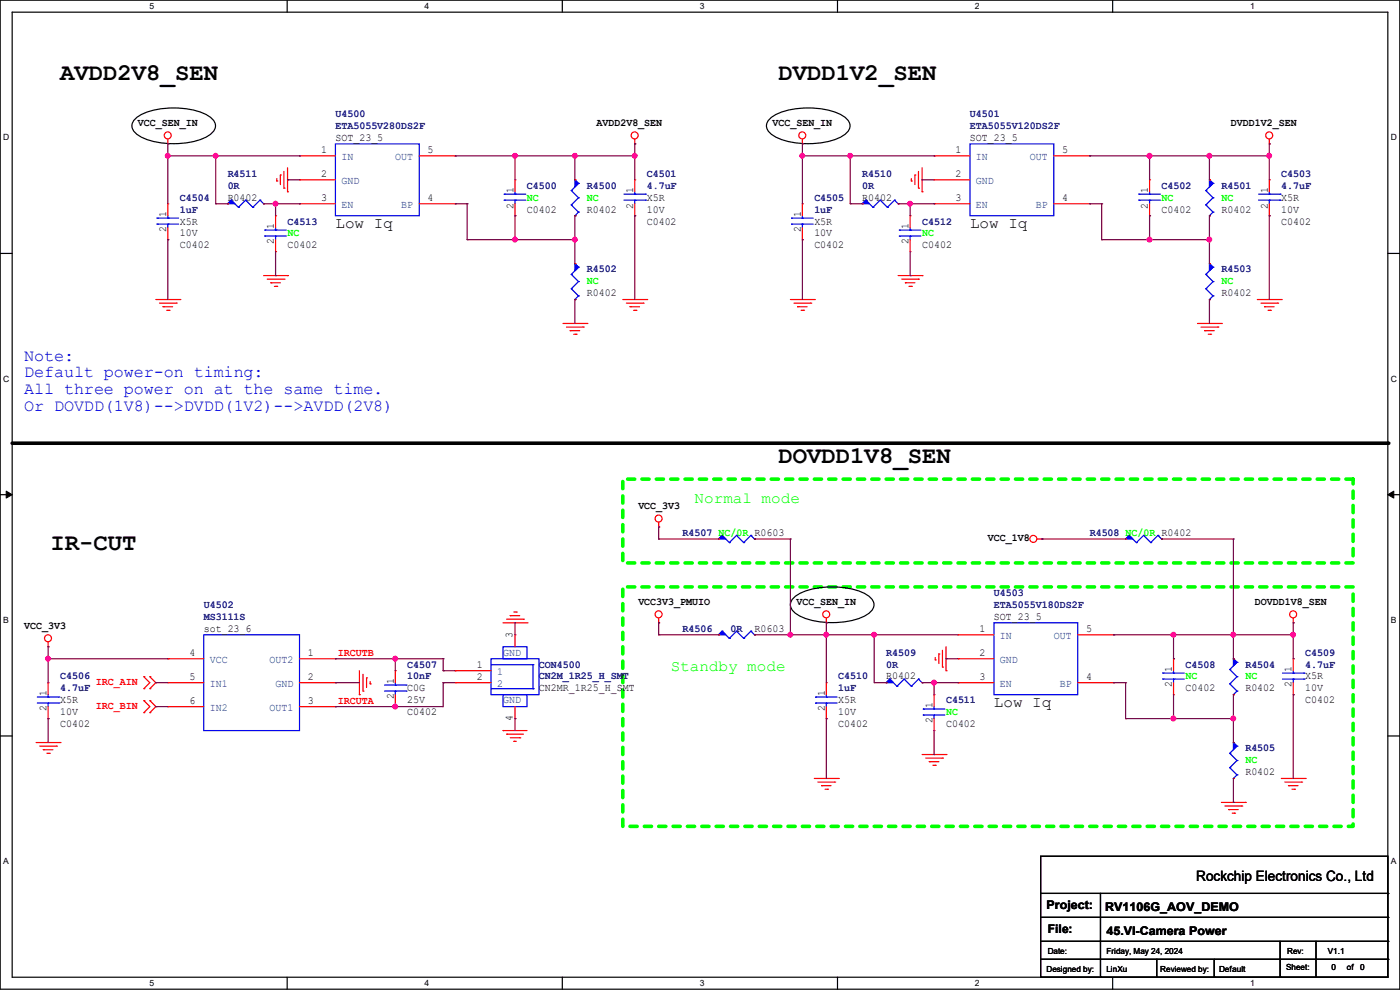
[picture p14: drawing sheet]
<svg xmlns="http://www.w3.org/2000/svg" width="297mm" height="210mm" viewBox="0 0 297 210" stroke-linecap="round" stroke-linejoin="round" font-family="sans-serif">
<defs><g id="words">
<g font-size="5.1">
<text x="12.7" y="17">AVDD2V8_SEN</text>
<text x="165.1" y="17">DVDD1V2_SEN</text>
<text x="165.1" y="98.3">DOVDD1V8_SEN</text>
<text x="10.7" y="116.6">IR-CUT</text>
</g>
<g font-size="3.6" fill="#00f">
<text x="5.1" y="76.5">Note:</text>
<text x="5.1" y="80.1">Default power-on timing:</text>
<text x="5.1" y="83.6">All three power on at the same time.</text>
<text x="5.1" y="87.2">Or DOVDD(1V8)--&gt;DVDD(1V2)--&gt;AVDD(2V8)</text>
</g>
<g font-size="3.3">
<text x="71.2" y="48.4">Low Iq</text>
<text x="205.8" y="48.4">Low Iq</text>
<text x="210.9" y="150">Low Iq</text>
</g>
<g font-size="3.3" fill="#0f0">
<text x="147.4" y="106.8">Normal mode</text>
<text x="142.3" y="142.4">Standby mode</text>
</g>
<text font-size="3" x="253.8" y="186.9">Rockchip Electronics Co., Ltd</text>
<g font-size="2.5">
<text x="222" y="192.9">Project:</text>
<text x="222.3" y="198">File:</text>
<text x="234.5" y="193.2">RV1106G_AOV_DEMO</text>
<text x="234.7" y="198.2">45.VI-Camera Power</text>
</g>
<g font-size="2.3">
<text x="29.3" y="26.8">VCC_SEN_IN</text>
<text x="71.2" y="29.8">SOT_23_5</text>
<text x="126.5" y="26.8">AVDD2V8_SEN</text>
<text x="163.9" y="26.8">VCC_SEN_IN</text>
<text x="205.8" y="29.8">SOT_23_5</text>
<text x="261.2" y="26.8">DVDD1V2_SEN</text>
<text x="68.1" y="32.5">1</text>
<text x="90.7" y="32.5">5</text>
<text x="202.7" y="32.5">1</text>
<text x="225.3" y="32.5">5</text>
<text x="68.1" y="37.6">2</text>
<text x="108.9" y="40.9" transform="rotate(-90 108.9 40.9)">1</text>
<text x="134.3" y="40.9" transform="rotate(-90 134.3 40.9)">1</text>
<text x="202.7" y="37.6">2</text>
<text x="243.5" y="40.9" transform="rotate(-90 243.5 40.9)">1</text>
<text x="268.9" y="40.9" transform="rotate(-90 268.9 40.9)">1</text>
<text x="35.3" y="46" transform="rotate(-90 35.3 46)">1</text>
<text x="38.1" y="47.6">X5R</text>
<text x="48.3" y="42.5">R0402</text>
<text x="68.1" y="42.7">3</text>
<text x="90.7" y="42.7">4</text>
<text x="108.9" y="44.2" transform="rotate(-90 108.9 44.2)">2</text>
<text x="111.8" y="45.1">C0402</text>
<text x="124.5" y="45.1">R0402</text>
<text x="134.3" y="44.2" transform="rotate(-90 134.3 44.2)">2</text>
<text x="137.2" y="47.6">C0402</text>
<text x="137.2" y="42.5">X5R</text>
<text x="137.2" y="45.1">10V</text>
<text x="169.9" y="46" transform="rotate(-90 169.9 46)">1</text>
<text x="172.8" y="47.6">X5R</text>
<text x="182.9" y="42.5">R0402</text>
<text x="202.7" y="42.7">3</text>
<text x="225.3" y="42.7">4</text>
<text x="243.5" y="44.2" transform="rotate(-90 243.5 44.2)">2</text>
<text x="246.4" y="45.1">C0402</text>
<text x="259.1" y="45.1">R0402</text>
<text x="268.9" y="44.2" transform="rotate(-90 268.9 44.2)">2</text>
<text x="271.8" y="47.6">C0402</text>
<text x="271.8" y="42.5">X5R</text>
<text x="271.8" y="45.1">10V</text>
<text x="35.3" y="49.3" transform="rotate(-90 35.3 49.3)">2</text>
<text x="38.1" y="52.7">C0402</text>
<text x="38.1" y="50.2">10V</text>
<text x="58.1" y="51.9" transform="rotate(-90 58.1 51.9)">2</text>
<text x="58.1" y="48.6" transform="rotate(-90 58.1 48.6)">1</text>
<text x="61" y="52.7">C0402</text>
<text x="169.9" y="49.3" transform="rotate(-90 169.9 49.3)">2</text>
<text x="172.8" y="52.7">C0402</text>
<text x="172.8" y="50.2">10V</text>
<text x="192.7" y="51.9" transform="rotate(-90 192.7 51.9)">2</text>
<text x="192.7" y="48.6" transform="rotate(-90 192.7 48.6)">1</text>
<text x="195.6" y="52.7">C0402</text>
<text x="124.5" y="62.9">R0402</text>
<text x="259.1" y="62.9">R0402</text>
<text x="135.4" y="108.1">VCC_3V3</text>
<text x="209.6" y="114.7">VCC_1V8</text>
<text x="135.4" y="128.4">VCC3V3_PMUIO</text>
<text x="169" y="128.4">VCC_SEN_IN</text>
<text x="210.9" y="131.4">SOT_23_5</text>
<text x="266.2" y="128.4">DOVDD1V8_SEN</text>
<text x="5.1" y="133.5">VCC_3V3</text>
<text x="43.2" y="134">sot_23_6</text>
<text x="108.7" y="135.4" transform="rotate(-90 108.7 135.4)">3</text>
<text x="160.1" y="134">R0603</text>
<text x="207.8" y="134.1">1</text>
<text x="230.4" y="134.1">5</text>
<text x="40.2" y="139.2">4</text>
<text x="65.3" y="139.2">1</text>
<text x="101.1" y="141.7">1</text>
<text x="207.8" y="139.2">2</text>
<text x="248.6" y="142.5" transform="rotate(-90 248.6 142.5)">1</text>
<text x="274" y="142.5" transform="rotate(-90 274 142.5)">1</text>
<text x="9.9" y="147.6" transform="rotate(-90 9.9 147.6)">1</text>
<text x="12.7" y="149.2">X5R</text>
<text x="40.2" y="144.3">5</text>
<text x="40.2" y="149.4">6</text>
<text x="65.3" y="144.3">2</text>
<text x="65.3" y="149.4">3</text>
<text x="83.5" y="148.4" transform="rotate(-90 83.5 148.4)">2</text>
<text x="83.5" y="145.1" transform="rotate(-90 83.5 145.1)">1</text>
<text x="86.4" y="146.7">C0G</text>
<text x="86.4" y="149.2">25V</text>
<text x="101.1" y="144.3">2</text>
<text x="114.3" y="146.7">CN2MR_1R25_H_SMT</text>
<text x="175" y="147.6" transform="rotate(-90 175 147.6)">1</text>
<text x="177.8" y="149.2">X5R</text>
<text x="188" y="144.1">R0402</text>
<text x="207.8" y="144.3">3</text>
<text x="230.4" y="144.3">4</text>
<text x="248.6" y="145.8" transform="rotate(-90 248.6 145.8)">2</text>
<text x="251.5" y="146.7">C0402</text>
<text x="264.2" y="146.7">R0402</text>
<text x="274" y="145.8" transform="rotate(-90 274 145.8)">2</text>
<text x="276.9" y="149.2">C0402</text>
<text x="276.9" y="144.1">X5R</text>
<text x="276.9" y="146.7">10V</text>
<text x="9.9" y="150.9" transform="rotate(-90 9.9 150.9)">2</text>
<text x="12.7" y="154.3">C0402</text>
<text x="12.7" y="151.8">10V</text>
<text x="86.4" y="151.8">C0402</text>
<text x="108.7" y="153" transform="rotate(-90 108.7 153)">4</text>
<text x="175" y="150.9" transform="rotate(-90 175 150.9)">2</text>
<text x="177.8" y="154.3">C0402</text>
<text x="177.8" y="151.8">10V</text>
<text x="197.8" y="153.5" transform="rotate(-90 197.8 153.5)">2</text>
<text x="197.8" y="150.2" transform="rotate(-90 197.8 150.2)">1</text>
<text x="200.7" y="154.3">C0402</text>
<text x="264.2" y="164.5">R0402</text>
</g>
<g font-size="2.3" fill="#000080">
<text x="71.2" y="24.8">U4500</text>
<text x="71.2" y="27.3">ETA5055V280DS2F</text>
<text x="205.8" y="24.8">U4501</text>
<text x="205.8" y="27.3">ETA5055V120DS2F</text>
<text x="48.3" y="37.5">R4511</text>
<text x="48.3" y="40">0R</text>
<text x="111.8" y="40">C4500</text>
<text x="124.5" y="40">R4500</text>
<text x="137.2" y="37.5">C4501</text>
<text x="137.2" y="40">4.7uF</text>
<text x="182.9" y="37.5">R4510</text>
<text x="182.9" y="40">0R</text>
<text x="246.4" y="40">C4502</text>
<text x="259.1" y="40">R4501</text>
<text x="271.8" y="37.5">C4503</text>
<text x="271.8" y="40">4.7uF</text>
<text x="38.1" y="42.5">C4504</text>
<text x="38.1" y="45.1">1uF</text>
<text x="61" y="47.6">C4513</text>
<text x="172.8" y="42.5">C4505</text>
<text x="172.8" y="45.1">1uF</text>
<text x="195.6" y="47.6">C4512</text>
<text x="124.5" y="57.8">R4502</text>
<text x="259.1" y="57.8">R4503</text>
<text x="144.8" y="113.7">R4507 NC/0R R0603</text>
<text x="231.2" y="113.7">R4508 NC/0R R0402</text>
<text x="43.2" y="128.9">U4502</text>
<text x="43.2" y="131.4">MS3111S</text>
<text x="210.9" y="126.4">U4503</text>
<text x="210.9" y="128.9">ETA5055V180DS2F</text>
<text x="144.8" y="134">R4506</text>
<text x="155" y="134">0R</text>
<text x="86.4" y="141.6">C4507</text>
<text x="114.3" y="141.6">CON4500</text>
<text x="188" y="139.1">R4509</text>
<text x="188" y="141.6">0R</text>
<text x="251.5" y="141.6">C4508</text>
<text x="264.2" y="141.6">R4504</text>
<text x="276.9" y="139.1">C4509</text>
<text x="276.9" y="141.6">4.7uF</text>
<text x="12.7" y="144.1">C4506</text>
<text x="12.7" y="146.7">4.7uF</text>
<text x="86.4" y="144.1">10nF</text>
<text x="114.3" y="144.1">CN2M_1R25_H_SMT</text>
<text x="177.8" y="144.1">C4510</text>
<text x="177.8" y="146.7">1uF</text>
<text x="200.7" y="149.2">C4511</text>
<text x="264.2" y="159.4">R4505</text>
</g>
<g font-size="2.3" fill="#004080">
<text x="72.4" y="34">IN</text>
<text x="83.9" y="34">OUT</text>
<text x="207.1" y="34">IN</text>
<text x="218.5" y="34">OUT</text>
<text x="72.4" y="39.1">GND</text>
<text x="207.1" y="39.1">GND</text>
<text x="72.4" y="44.2">EN</text>
<text x="85.1" y="44.2">BP</text>
<text x="207.1" y="44.2">EN</text>
<text x="219.8" y="44.2">BP</text>
<text x="212.1" y="135.6">IN</text>
<text x="223.6" y="135.6">OUT</text>
<text x="44.5" y="140.7">VCC</text>
<text x="57.2" y="140.7">OUT2</text>
<text x="105.5" y="143.2">1</text>
<text x="106.7" y="139.1">GND</text>
<text x="212.1" y="140.7">GND</text>
<text x="44.5" y="145.8">IN1</text>
<text x="58.5" y="145.8">GND</text>
<text x="105.5" y="145.8">2</text>
<text x="106.7" y="149.2">GND</text>
<text x="212.1" y="145.8">EN</text>
<text x="224.8" y="145.8">BP</text>
<text x="44.5" y="150.8">IN2</text>
<text x="57.2" y="150.8">OUT1</text>
</g>
<g font-size="2.3" fill="#0f0">
<text x="111.8" y="42.5">NC</text>
<text x="124.5" y="42.5">NC</text>
<text x="246.4" y="42.5">NC</text>
<text x="259.1" y="42.5">NC</text>
<text x="61" y="50.2">NC</text>
<text x="195.6" y="50.2">NC</text>
<text x="124.5" y="60.3">NC</text>
<text x="259.1" y="60.3">NC</text>
<text x="251.5" y="144.1">NC</text>
<text x="264.2" y="144.1">NC</text>
<text x="200.7" y="151.8">NC</text>
<text x="264.2" y="161.9">NC</text>
</g>
<g font-size="2.3" fill="#f00">
<text x="71.7" y="139.2">IRCUTB</text>
<text x="20.4" y="145.4">IRC_AIN</text>
<text x="71.7" y="149.4">IRCUTA</text>
<text x="20.4" y="150.5">IRC_BIN</text>
</g>
<g font-size="1.8">
<text x="31.7" y="1.9">5</text>
<text x="90.1" y="1.9">4</text>
<text x="148.5" y="1.9">3</text>
<text x="206.8" y="1.9">2</text>
<text x="265.2" y="1.9">1</text>
<text x=".7" y="29.8">D</text>
<text x="295.1" y="29.8">D</text>
<text x=".7" y="80.9">C</text>
<text x="295.1" y="80.9">C</text>
<text x=".7" y="132.1">B</text>
<text x="295.1" y="132.1">B</text>
<text x=".7" y="183.3">A</text>
<text x="295.1" y="183.3">A</text>
<text x="222.3" y="202.3">Date:</text>
<text x="234.7" y="202.3">Friday, May 24, 2024</text>
<text x="273.1" y="202.3">Rev:</text>
<text x="281.7" y="202.3">V1.1</text>
<text x="31.7" y="209.2">5</text>
<text x="90.1" y="209.2">4</text>
<text x="148.5" y="209.2">3</text>
<text x="206.8" y="209.2">2</text>
<text x="222" y="206.1">Designed by:</text>
<text x="234.7" y="206.1">LinXu</text>
<text x="246.2" y="206.1">Reviewed by:</text>
<text x="258.6" y="206.1">Default</text>
<text x="265.2" y="209.2">1</text>
<text x="272.8" y="205.9">Sheet:</text>
<text x="282.5" y="205.9">0</text>
<text x="285.7" y="205.9">of</text>
<text x="288.6" y="205.9">0</text>
</g>
</g></defs>
<path d="M0 0h297v209.8h-297zM2.6 2.6h291.8v204.7h-291.8z" fill="none" stroke="#000" stroke-width=".25"/>
<g fill="#fff">
<path d="M31.7 .3h1v2h-1z"/>
<path d="M31.7 207.6h1v1.9h-1z"/>
</g>
<path d="M60.9 0v2.6M60.9 207.3v2.5" fill="none" stroke="#000" stroke-width=".25"/>
<g fill="#fff">
<path d="M90.1 .3h1v2h-1z"/>
<path d="M90.1 207.6h1v1.9h-1z"/>
</g>
<path d="M119.3 0v2.6M119.3 207.3v2.5" fill="none" stroke="#000" stroke-width=".25"/>
<g fill="#fff">
<path d="M148.5 .3h.9v2h-.9z"/>
<path d="M148.5 207.6h.9v1.9h-.9z"/>
</g>
<path d="M177.7 0v2.6M177.7 207.3v2.5" fill="none" stroke="#000" stroke-width=".25"/>
<g fill="#fff">
<path d="M206.8 .3h1v2h-1z"/>
<path d="M206.8 207.6h1v1.9h-1z"/>
</g>
<path d="M236.1 0v2.6M236.1 207.3v2.5" fill="none" stroke="#000" stroke-width=".25"/>
<g fill="#fff">
<path d="M265.2 .3h1v2h-1z"/>
<path d="M265.2 207.6h1v1.9h-1z"/>
<path d="M.7 28.2h1.2v1.9h-1.2z"/>
<path d="M295.1 28.2h1.2v1.9h-1.2z"/>
<path d="M.7 79.3h1.2v2h-1.2z"/>
<path d="M295.1 79.3h1.2v2h-1.2z"/>
</g>
<path d="M0 53.8h2.6M294.4 53.8h2.6" fill="none" stroke="#000" stroke-width=".25"/>
<g fill="#fff">
<path d="M.7 130.5h1.2v2h-1.2z"/>
<path d="M295.1 130.5h1.1v2h-1.1z"/>
</g>
<path d="M0 104.9h2.6M294.4 104.9h2.6" fill="none" stroke="#000" stroke-width=".25"/>
<path d="M1.3 104.2l1.3 .7-1.3 .8zM294.4 104.9l1.3-.7v1.5z" fill="#000" stroke="#000" stroke-width=".21"/>
<g fill="#fff">
<path d="M.7 181.7h1.2v2h-1.2z"/>
<path d="M295.1 181.7h1.1v2h-1.1z"/>
</g>
<g fill="none" stroke="#000" stroke-width=".25">
<path d="M28.8 25.1a12.8 12.8 0 0 1 8.1-2.2 12.8 12.8 0 0 1 8 2.2 1.96 1.96 0 0 1 0 3.2 12.8 12.8 0 0 1-8 2.2 12.8 12.8 0 0 1-8.1-2.2 1.96 1.96 0 0 1 0-3.2zM163.4 25.1a12.8 12.8 0 0 1 8.1-2.2 12.8 12.8 0 0 1 8 2.2 1.96 1.96 0 0 1 0 3.2 12.8 12.8 0 0 1-8 2.2 12.8 12.8 0 0 1-8.1-2.2 1.96 1.96 0 0 1 0-3.2zM168.5 126.7a12.8 12.8 0 0 1 8.1-2.2 12.8 12.8 0 0 1 8 2.2 1.96 1.96 0 0 1 0 3.2 12.8 12.8 0 0 1-8 2.2 12.8 12.8 0 0 1-8.1-2.2 1.96 1.96 0 0 1 0-3.2zM0 156.1h2.6M294.4 156.1h2.6M220.8 181.7h73.6v25.6h-73.6zM220.8 189.5h73.6M220.8 194.6h73.6M220.8 199.7h73.6M233.5 189.5v17.8M271.6 199.7v7.6M279.2 199.7v7.6"/>
<path d="M294.4 189.5h.1M294.4 194.6h.1M294.4 199.7h.1M220.8 203.5h73.6M233.5 207.3h.1M245.4 207.3h.1M245.4 203.5v3.8M257.6 207.3h.1M257.6 203.5v3.8M271.6 207.3h.1M279.2 207.3h.1M294.4 203.5h.1"/>
</g>
<path d="M2.6 94h291.8" fill="none" stroke="#000" stroke-width=".76"/>
<circle cx="294.4" cy="94" r=".38" fill="#000"/>
<path d="M132.1 101.6h155v17.8h-155zM132.1 124.5h155v50.8h-155z" fill="none" stroke="#0f0" stroke-width=".76" stroke-dasharray="1.5 1.5"/>
<g fill="none" stroke="#f00" stroke-width=".25">
<path d="M35.6 30.5h.1M35.6 29.5v1M58.7 38.4h.1M58.7 37.9v.5M59.5 37.1h.1M59.5 37.1v2.1M60.2 39.9h.1M60.2 36.4v3.5M61 35.6v5.1M63.5 33.1h.1M63.5 38.1h.1M63.5 33.1h7.7"/>
<path d="M63.5 38.1h7.7M88.9 33.1h7.7M96.6 33.1h.1M109.3 38.1h.1M109.3 38.1v2.6M122 38.1h.1M134.7 30.5h.1M134.7 38.1h.1M134.7 29.5v1M134.7 38.1v2.6M170.2 30.5h.1M170.2 29.5v1"/>
<path d="M193.3 38.4h.1M193.3 37.9v.5M194.1 37.1h.1M194.1 37.1v2.1M194.9 39.9h.1M194.9 36.4v3.5M195.6 35.6v5.1M198.2 33.1h.1M198.2 38.1h.1M198.2 33.1h7.6M198.2 38.1h7.6M223.6 33.1h7.6"/>
<path d="M231.2 33.1h.1M243.9 38.1h.1M243.9 38.1v2.6M256.6 38.1h.1M269.3 30.5h.1M269.3 38.1h.1M269.3 29.5v1M269.3 38.1v2.6M35.6 43.2h.1M35.6 50.8h.1M35.6 43.2v2.6M35.6 48.3v2.5"/>
<path d="M48.3 43.2h.1M55.9 43.2h.1M55.9 58.5h5.1M56.7 59.2h3.5M57.4 60h.1M57.4 60h2.1M58.5 45.8h.1M58.5 53.4h.1M58.5 45.8v2.5M58.5 50.8v2.6M60.2 59.2h.1M61 40.7h.1"/>
<path d="M61 58.5h.1M63.5 43.2h.1M63.5 43.2h7.7M88.9 43.2h7.7M96.6 43.2h.1M109.3 45.8h.1M109.3 43.2v2.6M122 45.8h.1M122 55.9h.1M134.7 45.8h.1M134.7 43.2v2.6M170.2 43.2h.1"/>
<path d="M170.2 50.8h.1M170.2 43.2v2.6M170.2 48.3v2.5M182.9 43.2h.1M190.5 43.2h.1M190.5 58.5h5.1M191.3 59.2h3.6M192.1 60h.1M192.1 60h2M193.1 45.8h.1M193.1 53.4h.1M193.1 45.8v2.5"/>
<path d="M193.1 50.8v2.6M194.9 59.2h.1M195.6 40.7h.1M195.6 58.5h.1M198.2 43.2h.1M198.2 43.2h7.6M223.6 43.2h7.6M231.2 43.2h.1M243.9 45.8h.1M243.9 43.2v2.6M256.6 45.8h.1M256.6 55.9h.1"/>
<path d="M269.3 45.8h.1M269.3 43.2v2.6M33.1 63.5h5M33.8 64.3h3.6M34.6 65.1h.1M34.6 65.1h2M35.3 65.8h.6M35.9 65.8h.1M37.4 64.3h.1M38.1 63.5h.1M58.2 60.7h.5M58.7 60.7h.1"/>
<path d="M119.4 68.6h5.1M120.2 69.4h3.5M120.9 70.1h.1M120.9 70.1h2.1M121.7 70.9h.5M122 63.5h.1M122.2 70.9h.1M123.7 69.4h.1M124.5 68.6h.1M132.1 63.5h5.1M132.9 64.3h3.5M133.6 65.1h.1"/>
<path d="M133.6 65.1h2.1M134.4 65.8h.5M134.9 65.8h.1M136.4 64.3h.1M137.2 63.5h.1M167.7 63.5h5.1M168.4 64.3h3.6M169.2 65.1h.1M169.2 65.1h2M170 65.8h.5M170.5 65.8h.1M172 64.3h.1"/>
<path d="M172.8 63.5h.1M192.8 60.7h.5M193.3 60.7h.1M254 68.6h5.1M254.8 69.4h3.6M255.6 70.1h.1M255.6 70.1h2M256.3 70.9h.5M256.6 63.5h.1M256.8 70.9h.1M258.4 69.4h.1M259.1 68.6h.1"/>
<path d="M266.7 63.5h5.1M267.5 64.3h3.6M268.3 65.1h.1M268.3 65.1h2M269 65.8h.5M269.5 65.8h.1M271.1 64.3h.1M271.8 63.5h.1M139.7 111.8h.1M139.7 110.8v1M152.4 114.3h.1M160.1 114.3h.1"/>
<path d="M220 114.3h1M221 114.3h.1M238.8 114.3h.1M246.4 114.3h.1M10.2 137.2h.1M10.2 136.2v1M35.6 139.7h.1M35.6 139.7h7.6M63.5 139.7h7.7M71.2 139.7h.1M106.7 132.1h5.1M107.5 131.4h3.5"/>
<path d="M108.2 130.6h.1M108.2 130.6h2.1M109 129.8h.5M109.3 134.7h.1M109.3 134.7v2.5M109.5 129.8h.1M111 131.4h.1M111.8 132.1h.1M139.7 132.1h.1M139.7 131.1v1M152.4 134.7h.1M160.1 134.7h.1"/>
<path d="M175.3 132.1h.1M175.3 131.1v1M198.4 140h.1M198.4 139.5v.5M199.2 138.7h.1M199.2 138.7v2.1M199.9 138v3.5M200.7 137.2v5.1M203.2 134.7h.1M203.2 139.7h.1M203.2 134.7h7.7M203.2 139.7h7.7"/>
<path d="M228.6 134.7h7.7M236.3 134.7h.1M249 139.7h.1M249 139.7v2.6M261.7 139.7h.1M274.4 132.1h.1M274.4 139.7h.1M274.4 131.1v1M274.4 139.7v2.6M7.7 157.5h5M8.4 158.3h3.6M9.2 159h.1"/>
<path d="M9.2 159h2M9.9 159.8h.6M10.2 144.8h.1M10.2 152.4h.1M10.2 144.8v2.6M10.2 149.9v2.5M10.5 159.8h.1M12 158.3h.1M12.7 157.5h.1M30.5 143.6h.1M30.5 146.1h.1M30.5 148.6h.1"/>
<path d="M30.5 151.2h.1M30.5 143.6l1.3 1.2-1.3 1.3M30.5 148.6l1.3 1.3-1.3 1.3M31.8 146.1h.1M31.8 143.6h.1M31.8 151.2h.1M31.8 148.6h.1M31.8 143.6l1.3 1.2-1.3 1.3M31.8 148.6l1.3 1.3-1.3 1.3M35.6 144.8h.1M35.6 149.9h.1M35.6 144.8h7.6"/>
<path d="M35.6 149.9h7.6M63.5 144.8h7.7M63.5 149.9h7.7M71.2 144.8h.1M71.2 149.9h.1M76.2 147.4h.1M76.2 142.3v5.1M77 146.6h.1M77 143v3.6M77.8 143.8h.1M77.8 143.8v2M78.5 145.1h.1"/>
<path d="M78.5 144.6v.5M83.9 142.3h.1M83.9 149.9h.1M83.9 142.3v2.5M83.9 147.4v2.5M96.6 142.3h.1M96.6 144.8h.1M96.6 144.8h7.6M96.6 142.3h7.6M106.7 155h.1M106.7 155h5.1M107.5 155.7h.1"/>
<path d="M107.5 155.7h3.5M108.2 156.5h2.1M109 157.3h.1M109 157.3h.5M109.3 152.4h.1M109.3 149.9v2.5M110.3 156.5h.1M175.3 144.8h.1M175.3 152.4h.1M175.3 144.8v2.6M175.3 149.9v2.5M188 144.8h.1"/>
<path d="M195.6 144.8h.1M198.2 147.4h.1M198.2 155h.1M198.2 147.4v2.5M198.2 152.4v2.6M199.9 141.5h.1M200.7 142.3h.1M203.2 144.8h.1M203.2 144.8h7.7M228.6 144.8h7.7M236.3 144.8h.1M249 147.4h.1"/>
<path d="M249 144.8v2.6M261.7 157.5h.1M261.7 147.4h.1M274.4 147.4h.1M274.4 144.8v2.6M172.8 165.1h5M173.5 165.9h3.6M174.3 166.7h.1M174.3 166.7h2M175 167.4h.6M175.6 167.4h.1M177.1 165.9h.1"/>
<path d="M177.8 165.1h.1M195.6 160.1h5.1M196.4 160.8h3.5M197.1 161.6h.1M197.1 161.6h2.1M197.9 162.3h.5M198.4 162.3h.1M199.9 160.8h.1M200.7 160.1h.1M259.1 170.2h5.1M259.9 171h3.5M260.6 171.7h.1"/>
<path d="M260.6 171.7h2.1M261.4 172.5h.5M261.7 165.1h.1M261.9 172.5h.1M263.4 171h.1M264.2 170.2h.1M271.8 165.1h5.1M272.6 165.9h3.5M273.3 166.7h.1M273.3 166.7h2.1M274.1 167.4h.5M274.6 167.4h.1"/>
<path d="M276.1 165.9h.1M276.9 165.1h.1"/>
<circle cx="35.6" cy="28.7" r=".74"/>
<circle cx="134.6" cy="28.7" r=".74"/>
<circle cx="170.2" cy="28.7" r=".74"/>
<circle cx="269.3" cy="28.7" r=".74"/>
<circle cx="139.7" cy="110" r=".74"/>
<circle cx="219.2" cy="114.3" r=".74"/>
<circle cx="10.2" cy="135.4" r=".74"/>
<circle cx="139.7" cy="130.3" r=".74"/>
<circle cx="175.3" cy="130.3" r=".74"/>
<circle cx="274.3" cy="130.3" r=".74"/>
</g>
<g fill="none" stroke="#00f" stroke-width=".25">
<path d="M71.2 30.5h17.7v15.3h-17.7zM122 38.1l.7 .8M122.7 38.9h.1M122.7 38.9l-1.5 1.5M205.8 30.5h17.8v15.3h-17.8zM256.6 38.1l.7 .8M257.3 38.9h.1M257.3 38.9l-1.5 1.5M33.3 47.5h.1M33.3 46.3h.1M33.3 47.5h4.6M33.3 46.3h4.6"/>
<path d="M35.6 46.3h.1M35.6 47.5h.1M35.6 45.8v.5M35.6 47.5v.8M49.1 42.5h.1M49.1 42.5l-.8 .7M49.1 42.5l1.5 1.5M50.6 44h.1M52.1 42.5h.1M52.1 42.5l-1.5 1.5M52.1 42.5l1.5 1.5M53.6 44h.1"/>
<path d="M55.2 42.5h.1M55.2 42.5l-1.6 1.5M55.2 42.5l.7 .7M55.9 43.2h.1M56.2 50.1h.1M56.2 48.8h.1M56.2 50.1h4.5M56.2 48.8h4.5M58.5 48.8h.1M58.5 50.1h.1M58.5 48.3v.5M58.5 50.1v.7"/>
<path d="M107 42.5h.1M107 41.2h.1M107 42.5h4.5M107 41.2h4.5M109.3 41.2h.1M109.3 42.5h.1M109.3 40.7v.5M109.3 42.5v.7M121.2 40.4h.1M121.2 43.5h.1M121.2 58.2h.1M121.2 40.4l1.5 1.6"/>
<path d="M121.2 43.5l1.5 1.5M121.2 58.2l1.5 1.5M122 45.8h.1M122 55.9l.7 .8M122.7 42h.1M122.7 45h.1M122.7 56.7h.1M122.7 59.7h.1M122.7 42l-1.5 1.5M122.7 45l-.7 .8M122.7 56.7l-1.5 1.5M122.7 59.7l-1.5 1.6"/>
<path d="M132.4 42.5h4.5M132.4 41.2h4.5M134.7 41.2h.1M134.7 42.5h.1M134.7 40.7v.5M134.7 42.5v.7M136.9 42.5h.1M136.9 41.2h.1M167.9 47.5h.1M167.9 46.3h.1M167.9 47.5h4.6M167.9 46.3h4.6"/>
<path d="M170.2 46.3h.1M170.2 47.5h.1M170.2 45.8v.5M170.2 47.5v.8M183.7 42.5h.1M183.7 42.5l-.8 .7M183.7 42.5l1.5 1.5M185.2 44h.1M186.7 42.5h.1M186.7 42.5l-1.5 1.5M186.7 42.5l1.6 1.5M188.3 44h.1"/>
<path d="M189.8 42.5h.1M189.8 42.5l-1.5 1.5M189.8 42.5l.7 .7M190.5 43.2h.1M190.8 50.1h.1M190.8 48.8h.1M190.8 50.1h4.6M190.8 48.8h4.6M193.1 48.8h.1M193.1 50.1h.1M193.1 48.3v.5M193.1 50.1v.7"/>
<path d="M241.6 42.5h.1M241.6 41.2h.1M241.6 42.5h4.6M241.6 41.2h4.6M243.9 41.2h.1M243.9 42.5h.1M243.9 40.7v.5M243.9 42.5v.7M255.8 40.4h.1M255.8 43.5h.1M255.8 58.2h.1M255.8 40.4l1.5 1.6"/>
<path d="M255.8 43.5l1.5 1.5M255.8 58.2l1.5 1.5M256.6 45.8h.1M256.6 55.9l.7 .8M257.3 42h.1M257.3 45h.1M257.3 56.7h.1M257.3 59.7h.1M257.3 42l-1.5 1.5M257.3 45l-.7 .8M257.3 56.7l-1.5 1.5M257.3 59.7l-1.5 1.6"/>
<path d="M267 42.5h4.6M267 41.2h4.6M269.3 41.2h.1M269.3 42.5h.1M269.3 40.7v.5M269.3 42.5v.7M271.6 42.5h.1M271.6 41.2h.1M121.2 61.3h.1M121.2 61.3l1.5 1.5M122 63.5h.1M122.7 62.8h.1"/>
<path d="M122.7 62.8l-.7 .7M255.8 61.3h.1M255.8 61.3l1.5 1.5M256.6 63.5h.1M257.3 62.8h.1M257.3 62.8l-.7 .7M153.2 113.6h.1M153.2 113.6l-.8 .7M153.2 113.6l1.5 1.5M154.7 115.1h.1M156.3 113.6h.1M156.3 113.6l-1.6 1.5"/>
<path d="M156.3 113.6l1.5 1.5M157.8 115.1h.1M159.3 113.6h.1M159.3 113.6l-1.5 1.5M159.3 113.6l.8 .7M160.1 114.3h.1M239.6 113.6h.1M239.6 113.6l-.8 .7M239.6 113.6l1.5 1.5M241.1 115.1h.1M242.6 113.6h.1M242.6 113.6l-1.5 1.5"/>
<path d="M242.6 113.6l1.5 1.5M244.1 115.1h.1M245.7 113.6h.1M245.7 113.6l-1.6 1.5M245.7 113.6l.7 .7M246.4 114.3h.1M43.2 134.7h20.3v20.3h-20.3zM104.2 139.7h10.1v7.7h-10.1zM106.7 137.2h5.1v2.5h-5.1zM153.2 133.9h.1M153.2 133.9l-.8 .8M153.2 133.9l1.5 1.5"/>
<path d="M154.7 135.4h.1M156.3 133.9h.1M156.3 133.9l-1.6 1.5M156.3 133.9l1.5 1.5M157.8 135.4h.1M159.3 133.9h.1M159.3 133.9l-1.5 1.5M159.3 133.9l.8 .8M160.1 134.7h.1M210.9 132.1h17.7v15.3h-17.7zM261.7 139.7l.7 .8M7.9 149.1h4.6"/>
<path d="M7.9 147.9h4.6M10.2 147.9h.1M10.2 149.1h.1M10.2 147.4v.5M10.2 149.1v.8M12.5 149.1h.1M12.5 147.9h.1M81.6 146.6h4.5M81.6 145.3h4.5M83.9 145.3h.1M83.9 146.6h.1M83.9 144.8v.5"/>
<path d="M83.9 146.6v.8M86.1 146.6h.1M86.1 145.3h.1M104.2 141h8.9M104.2 146.1h8.9M106.7 147.4h5.1v2.5h-5.1zM113.1 141h.1M113.1 146.1h.1M113.1 141v5.1M173 149.1h.1M173 147.9h.1M173 149.1h4.6"/>
<path d="M173 147.9h4.6M175.3 147.9h.1M175.3 149.1h.1M175.3 147.4v.5M175.3 149.1v.8M188.8 144.1h.1M188.8 144.1l-.8 .7M188.8 144.1l1.5 1.5M190.3 145.6h.1M191.8 144.1h.1M191.8 144.1l-1.5 1.5M191.8 144.1l1.5 1.5"/>
<path d="M193.3 145.6h.1M194.9 144.1h.1M194.9 144.1l-1.6 1.5M194.9 144.1l.7 .7M195.6 144.8h.1M195.9 151.7h.1M195.9 150.4h.1M195.9 151.7h4.5M195.9 150.4h4.5M198.2 150.4h.1M198.2 151.7h.1M198.2 149.9v.5"/>
<path d="M198.2 151.7v.7M246.7 144.1h.1M246.7 142.8h.1M246.7 144.1h4.5M246.7 142.8h4.5M249 142.8h.1M249 144.1h.1M249 142.3v.5M249 144.1v.7M260.9 159.8h.1M260.9 142h.1M260.9 145.1h.1"/>
<path d="M260.9 159.8l1.5 1.5M260.9 142l1.5 1.6M260.9 145.1l1.5 1.5M261.7 147.4h.1M261.7 157.5l.7 .8M262.4 158.3h.1M262.4 140.5h.1M262.4 143.6h.1M262.4 146.6h.1M262.4 158.3l-1.5 1.5M262.4 140.5l-1.5 1.5M262.4 143.6l-1.5 1.5"/>
<path d="M262.4 146.6l-.7 .8M272.1 144.1h4.5M272.1 142.8h4.5M274.4 142.8h.1M274.4 144.1h.1M274.4 142.3v.5M274.4 144.1v.7M276.6 144.1h.1M276.6 142.8h.1M260.9 162.9h.1M260.9 162.9l1.5 1.5M261.7 165.1h.1"/>
<path d="M262.4 161.3h.1M262.4 164.4h.1M262.4 161.3l-1.5 1.6M262.4 164.4l-.7 .7"/>
</g>
<g fill="#00f" stroke="#00f" stroke-width=".25">
<path d="M122 38.1l.7 .8-.7 .8z"/>
<path d="M122 55.9l.7 .8-.7 .7z"/>
<path d="M49.1 42.5l.7 .7h-1.5z"/>
<path d="M153.2 133.9l.8 .8h-1.6z"/>
<path d="M256.6 38.1l.7 .8-.7 .8z"/>
<path d="M188.8 144.1l.7 .7h-1.5z"/>
<path d="M256.6 55.9l.7 .8-.7 .7z"/>
<path d="M183.7 42.5l.7 .7h-1.5z"/>
<path d="M239.6 113.6l.7 .7h-1.5z"/>
<path d="M261.7 157.5l.7 .8-.7 .7z"/>
<path d="M261.7 139.7l.7 .8-.7 .8z"/>
<path d="M153.2 113.6l.8 .7h-1.6z"/>
</g>
<g fill="none" stroke="#800040" stroke-width=".25">
<path d="M35.6 30.5h.1M35.6 33.1h.1M35.6 30.5v12.7M35.6 33.1h27.9M45.8 33.1h.1M45.8 33.1v10.1M61 38.1h.1M61 38.1h2.5M63.5 33.1h.1M96.6 33.1h.1M96.6 33.1h38.1M109.3 33.1h.1"/>
<path d="M109.3 33.1v5M122 33.1h.1M122 33.1v5M134.7 30.5h.1M134.7 33.1h.1M134.7 30.5v7.6M170.2 30.5h.1M170.2 33.1h.1M170.2 33.1h28M170.2 30.5v12.7M180.4 33.1h.1M180.4 33.1v10.1"/>
<path d="M195.6 38.1h.1M195.6 38.1h2.6M198.2 33.1h.1M231.2 33.1h.1M231.2 33.1h38.1M243.9 33.1h.1M243.9 33.1v5M256.6 33.1h.1M256.6 33.1v5M269.3 30.5h.1M269.3 33.1h.1M269.3 30.5v7.6"/>
<path d="M35.6 50.8h.1M35.6 50.8v12.7M45.8 43.2h.1M45.8 43.2h2.5M55.9 43.2h7.6M58.5 43.2h.1M58.5 58.5h.1M58.5 43.2v2.6M58.5 53.4v5.1M63.5 43.2h.1M96.6 43.2h.1M96.6 43.2h2.5"/>
<path d="M99.1 43.2h.1M99.1 50.8h.1M99.1 43.2v7.6M99.1 50.8h22.9M109.3 45.8h.1M109.3 50.8h.1M109.3 45.8v5M122 45.8h.1M122 50.8h.1M122 45.8v10.1M134.7 45.8h.1M134.7 45.8v17.7"/>
<path d="M170.2 50.8h.1M170.2 50.8v12.7M180.4 43.2h.1M180.4 43.2h2.5M190.5 43.2h7.7M193.1 43.2h.1M193.1 58.5h.1M193.1 43.2v2.6M193.1 53.4v5.1M198.2 43.2h.1M231.2 43.2h.1M231.2 43.2h2.5"/>
<path d="M233.7 43.2h.1M233.7 50.8h.1M233.7 50.8h22.9M233.7 43.2v7.6M243.9 45.8h.1M243.9 50.8h.1M243.9 45.8v5M256.6 45.8h.1M256.6 50.8h.1M256.6 45.8v10.1M269.3 45.8h.1M269.3 45.8v17.7"/>
<path d="M122 63.5h.1M122 63.5v5.1M256.6 63.5h.1M256.6 63.5v5.1M139.7 111.8h.1M139.7 114.3h.1M139.7 114.3h12.7M139.7 111.8v2.5M160.1 114.3h.1M160.1 114.3h7.6M167.7 114.3h.1M167.7 114.3v20.4"/>
<path d="M221 114.3h.1M221 114.3h17.8M246.4 114.3h.1M246.4 114.3h15.3M261.7 114.3h.1M261.7 114.3v25.4M10.2 137.2h.1M10.2 139.7h.1M10.2 137.2v7.6M10.2 139.7h25.4M71.2 139.7h.1M71.2 139.7h22.8"/>
<path d="M83.9 139.7h.1M83.9 139.7v2.6M94 139.7h.1M94 139.7v2.6M109.3 132.1h.1M109.3 132.1v2.6M139.7 132.1h.1M139.7 134.7h.1M139.7 134.7h12.7M139.7 132.1v2.6M160.1 134.7h.1M160.1 134.7h43.1"/>
<path d="M167.7 134.7h.1M175.3 132.1h.1M175.3 134.7h.1M175.3 132.1v12.7M185.5 134.7h.1M185.5 134.7v10.1h2.5M200.7 139.7h.1M200.7 139.7h2.5M236.3 134.7h.1M236.3 134.7h38.1M249 134.7h.1M249 139.7h.1"/>
<path d="M249 134.7v5M261.7 134.7h.1M261.7 139.7h.1M274.4 132.1h.1M274.4 139.7h.1M274.4 132.1v7.6M10.2 152.4h.1M10.2 152.4v5.1M33.1 144.8h.1M33.1 149.9h.1M33.1 144.8h2.5M33.1 149.9h2.5"/>
<path d="M71.2 144.8h.1M71.2 149.9h.1M71.2 144.8h5M83.9 149.9h.1M94 142.3h.1M94 144.8h.1M94 144.8v5.1h-22.8M94 142.3h2.6M94 144.8h2.6M109.3 152.4h.1M109.3 152.4v2.6M175.3 152.4h.1"/>
<path d="M175.3 152.4v12.7M188 144.8h.1M195.6 144.8h7.6M198.2 144.8h.1M198.2 144.8v2.6M198.2 155v5.1M203.2 144.8h.1M236.3 144.8h.1M236.3 144.8h2.5M238.8 144.8h.1M238.8 152.4h.1M238.8 144.8v7.6"/>
<path d="M238.8 152.4h22.9M249 152.4h.1M249 147.4v5M261.7 152.4h.1M261.7 157.5h.1M261.7 147.4v10.1M274.4 147.4h.1M274.4 147.4v17.7M198.2 160.1h.1M261.7 170.2h.1M261.7 165.1v5.1"/>
</g>
<g fill="#f0f" stroke="#f0f" stroke-width=".25">
<circle cx="35.6" cy="33" r=".49"/>
<circle cx="45.7" cy="33" r=".49"/>
<circle cx="121.9" cy="33" r=".49"/>
<circle cx="109.2" cy="33" r=".49"/>
<circle cx="134.6" cy="33" r=".49"/>
<circle cx="109.2" cy="50.8" r=".49"/>
<circle cx="121.9" cy="50.8" r=".49"/>
<circle cx="10.2" cy="139.7" r=".49"/>
<circle cx="83.8" cy="139.7" r=".49"/>
<circle cx="83.8" cy="149.9" r=".49"/>
<circle cx="170.2" cy="33" r=".49"/>
<circle cx="243.9" cy="33" r=".49"/>
<circle cx="269.3" cy="33" r=".49"/>
<circle cx="256.6" cy="33" r=".49"/>
<circle cx="243.9" cy="50.8" r=".49"/>
<circle cx="256.6" cy="50.8" r=".49"/>
<circle cx="175.3" cy="134.6" r=".49"/>
<circle cx="274.3" cy="134.6" r=".49"/>
<circle cx="248.9" cy="134.6" r=".49"/>
<circle cx="248.9" cy="152.4" r=".49"/>
<circle cx="261.6" cy="152.4" r=".49"/>
<circle cx="185.4" cy="134.6" r=".49"/>
<circle cx="261.6" cy="134.6" r=".49"/>
<circle cx="167.7" cy="134.6" r=".49"/>
<circle cx="198.1" cy="144.8" r=".49"/>
<circle cx="193.1" cy="43.2" r=".49"/>
<circle cx="180.4" cy="33" r=".49"/>
<circle cx="58.4" cy="43.2" r=".49"/>
</g>
<use href="#words"/>
</svg>
